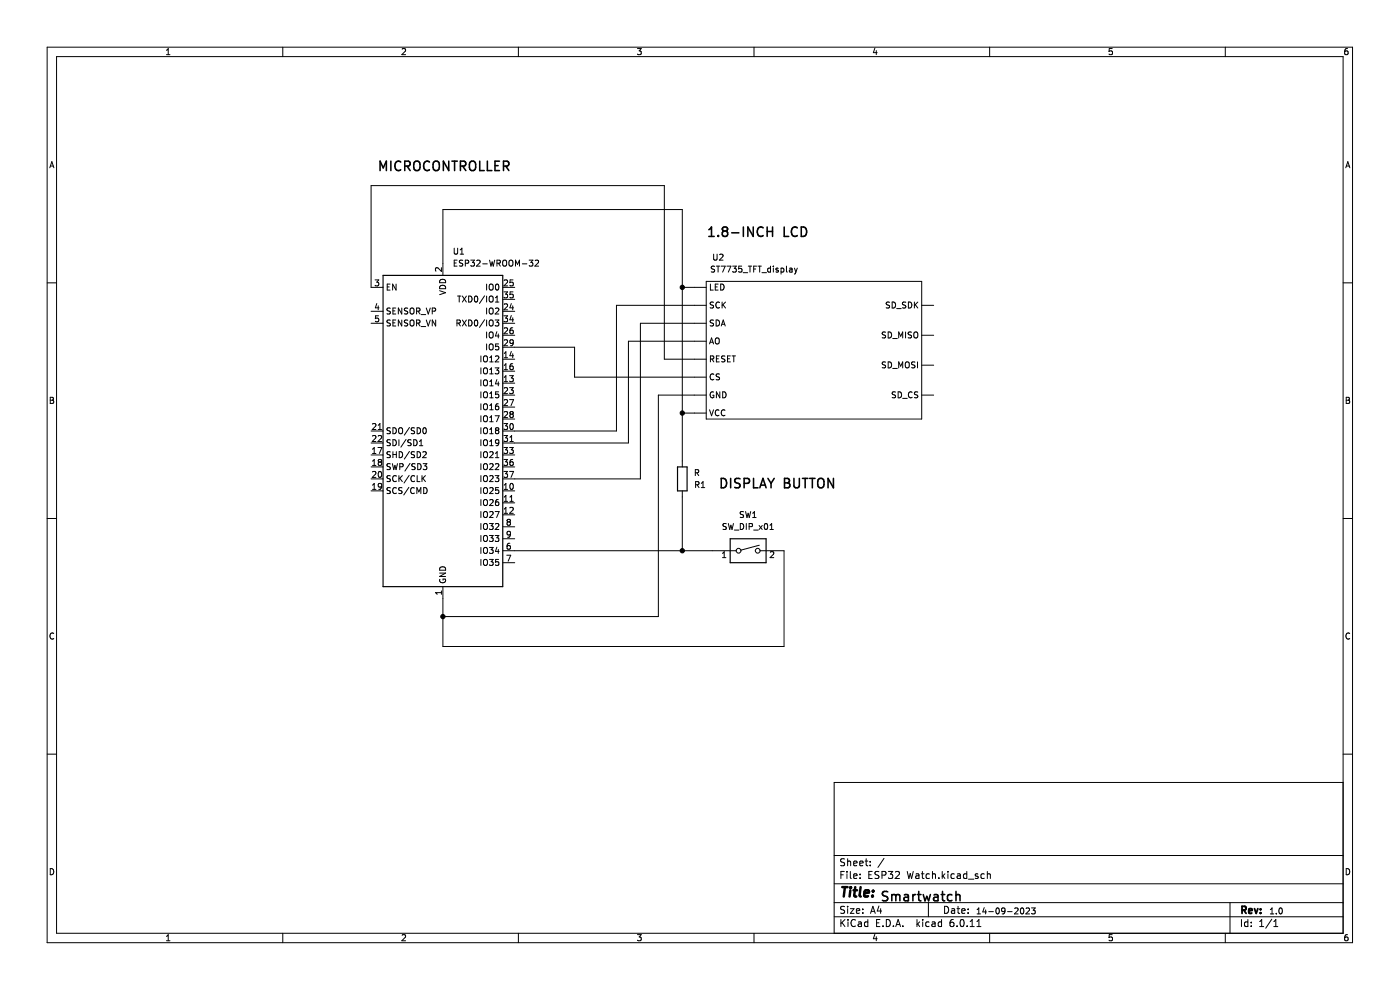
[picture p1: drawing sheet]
<svg xmlns="http://www.w3.org/2000/svg" width="297mm" height="210mm" viewBox="0 0 297 210" stroke-linecap="round" stroke-linejoin="round" font-family="sans-serif">
<path d="M0 0h296.9v210h-296.9z" fill-rule="evenodd" fill="#fff" stroke="#fff" stroke-width=".21"/>
<g fill="none" stroke="#000" stroke-width=".21">
<path d="M10 10h276.9v190h-276.9zM12 12h272.9v186h-272.9zM35.3 11.6h.8M35.3 10.7l.4-.4v1.3M60 10v2M85.3 10.4l.5-.1 .2 .4-.8 .9h.8M110 10v2M135.2 10.3h.8l-.4 .5 .4 .1v.6l-.2 .1-.6-.1M160 10v2M185.6 10.2l-.3 1h.8M185.9 10.7v.9M209.9 10v2"/>
<path d="M235.9 10.3h-.6v.6h.6v.6l-.1 .1-.5-.1M259.9 10v2M285.9 10.3l-.4 .1-.2 .2v.7l.2 .3 .4-.1v-.6l-.4-.1-.2 .2M10.6 35.6l.4-1.3 .4 1.3M10.7 35.2h.6M285.5 35.6l.4-1.3 .5 1.3M285.6 35.2h.6M10 60h2M79.6 59.4h.8l-.5 .5 .4 .1v.5l-.2 .1-.5-.1M93.4 59.4a.66 .66 0 0 1 .8-.1 .66 .66 0 0 1 .3 .7h-1.2zM93.6 56.8v.8l-.9-.8-.3 .2 .1 .5M94 58.4v-13.9h50.7v54.5"/>
<path d="M96.4 52.6v1.1l.2 .2h.2l.3-.2v-1.1M96.4 55.8h.4M97 55.2h-.6v1.3h.6M97.6 53.9h.8M97.6 53l.4-.4v1.3M98.2 55.2l-.7 .1v.4l.6 .2 .1 .3-.3 .3-.5-.1M98.7 55.8h.6l.1-.5-.7-.1v1.3M99.9 55.2h.8l-.5 .5 .4 .1v.5l-.2 .2-.5-.2M101.1 55.3l.5-.1 .3 .3-.8 1h.8M102.4 56h1M103.9 55.2l.3 1.3 .2-1 .2 1 .3-1.3M105.4 55.8h.6l.1-.5-.7-.1v1.3"/>
<path d="M105.7 55.8l.5 .7M106.7 55.4l.2-.2a.43 .43 0 0 1 .6 .4v.4a.42 .42 0 0 1-.4 .5 .42 .42 0 0 1-.5-.5zM107 59.5l.4-.1 .3 .3-.8 .9h.8M108 55.4l.3-.2a.43 .43 0 0 1 .5 .4v.4a.42 .42 0 0 1-.4 .5 .42 .42 0 0 1-.4-.5zM108.8 59.4h-.6v.6l.6-.1v.6l-.2 .1-.4-.1M109.4 56.5v-1.3l.4 .9 .4-.9v1.3M110.8 56h1M112.3 55.2h.7l-.4 .5 .4 .1v.5l-.2 .2-.5-.2M113.5 55.3l.5-.1 .3 .3-.8 1h.8M149.8 59.7h45.7v29.2h-45.7zM151.4 53.9v1l.2 .3h.3l.2-.3v-1M151.6 56.5l-.7 .1v.3l.6 .3 .1 .3-.2 .2h-.5"/>
<path d="M152 56.5h.7M152.3 56.5v1.2M152.7 54l.4-.1 .3 .4-.8 .9h.8M153 56.5h.8l-.5 1.2M154.2 56.5h.9l-.6 1.2M155.4 56.5h.8l-.4 .4 .3 .2v.5l-.1 .1-.6-.1M157.4 56.5h-.7v.6l.6-.1 .1 .6-.2 .1-.5-.1M157.7 57.8h.9M158.7 56.5h.8M159.1 56.5v1.2M159.9 57.1h.4M160.5 56.5h-.6v1.2"/>
<path d="M160.8 56.5h.7M161.2 56.5v1.2M161.6 57.8h1M163.5 56.9h-.4l-.2 .2 .1 .6h.5M163.5 56.5v1.2M164.1 56.5v.1M164.1 56.9v.8M165.1 56.9h-.3l-.2 .2 .1 .1 .4 .2v.3h-.5M165.7 56.9h.4l.2 .2-.1 .6h-.5M165.7 56.9v1.2M166.8 56.5v1l.2 .2M167.5 56.9h.5l.1 .8"/>
<path d="M168.1 57.2l-.7 .2 .2 .3h.5M168.5 56.9l.3 .8M168.8 57.7l-.3 .4M169.1 56.9l-.3 .8M284.9 60h2M78.7 68.6h2.6M78.7 66h2.6M79.9 64.4l-.3 .9h.8M80.2 64.9v.8M80.3 67h-.6l-.1 .6 .6-.1 .1 .6-.2 .2-.5-.2M81.3 61h-2.6v-21.6h62.2v36.8h8.9M82.1 60.9h.5"/>
<path d="M82.8 60.3h-.7v1.2h.7M82.8 65.4l-.7 .1v.3l.6 .3 .1 .3-.2 .2-.5-.1M82.8 67.9l-.7 .1v.4l.6 .2 .1 .3-.2 .2h-.5M83.4 65.9h.4M83.4 68.5h.4M84 65.3h-.6v1.3h.6M84 67.9h-.6v1.2h.6M84 60.3v1.2l-.7-1.2v1.2M85.2 65.3v1.3l-.7-1.3v1.3M85.2 67.9v1.2l-.7-1.2v1.2M86.5 67.9l-.7 .1v.4l.6 .2 .1 .3-.2 .2h-.5M86.5 65.4l-.7 .1v.3l.6 .3 .1 .3-.2 .2-.5-.1"/>
<path d="M87 65.5l.3-.2a.43 .43 0 0 1 .5 .5v.4a.42 .42 0 0 1-.4 .4 .42 .42 0 0 1-.4-.4zM87 68.1l.3-.2a.43 .43 0 0 1 .5 .4v.4a.42 .42 0 0 1-.4 .5 .42 .42 0 0 1-.4-.5zM88.4 66l.6-.1v-.4l-.6-.2v1.3M88.4 68.5h.6v-.5l-.6-.1v1.2M88.7 66l.4 .6M88.7 68.5l.4 .6M89.3 66.7h1M89.3 69.3h1M90.4 65.3l.5 1.3 .4-1.3M90.4 67.9l.5 1.2 .4-1.2M91.7 66l.6-.1 .1-.4-.7-.2v1.3M92.4 67.9v1.2l-.7-1.2v1.2"/>
<path d="M93.3 61.7l1.2 .4-1.2 .4M93.4 60.6a.66 .66 0 0 1 .8 0 .66 .66 0 0 1 .3 .6h-1.2zM96.9 68.5h.6l.1-.5-.7-.1v1.2M97.1 62.8h.7M97.2 68.5l.5 .6M97.4 62.8v1.3M98.1 67.9l.8 1.2M98.1 62.8l.8 1.3M98.9 67.9l-.8 1.2M98.9 62.8l-.8 1.3M99.4 67.9a.64 .64 0 0 1 .8 .6 .64 .64 0 0 1-.8 .6zM99.4 62.8a.64 .64 0 0 1 .8 .6 .64 .64 0 0 1-.8 .7z"/>
<path d="M100.7 68l.2-.1a.68 .68 0 0 1 .5 .6 .68 .68 0 0 1-.5 .6l-.3-.4zM100.7 62.9l.2-.1a.68 .68 0 0 1 .5 .6 .68 .68 0 0 1-.5 .7l-.3-.5zM102 75.5v1.3M102 78v1.3M102.6 75.7l.3-.2a.43 .43 0 0 1 .5 .4v.4a.42 .42 0 0 1-.4 .5 .42 .42 0 0 1-.4-.5zM102.6 78.2l.3-.2a.43 .43 0 0 1 .5 .5v.4a.42 .42 0 0 1-.4 .4 .42 .42 0 0 1-.4-.4zM102.8 67.8l-1.1 1.7M102.8 62.7l-1.1 1.7M103.2 60.3v1.2M103.2 62.8v1.3M103.2 65.3v1.3M103.2 67.9v1.2"/>
<path d="M103.2 70.4v1.3M103.2 73v1.2M103.8 60.4l.3-.1a.43 .43 0 0 1 .5 .4v.4a.42 .42 0 0 1-.4 .4 .42 .42 0 0 1-.4-.4zM103.8 63l.3-.2a.43 .43 0 0 1 .5 .4v.4a.42 .42 0 0 1-.4 .5 .42 .42 0 0 1-.4-.5zM103.8 65.5l.3-.2a.43 .43 0 0 1 .5 .5v.4a.42 .42 0 0 1-.4 .4 .42 .42 0 0 1-.4-.4zM103.8 68.1l.3-.2a.43 .43 0 0 1 .5 .4v.4a.42 .42 0 0 1-.4 .5 .42 .42 0 0 1-.4-.5zM103.8 70.6l.3-.2a.43 .43 0 0 1 .5 .4v.5a.42 .42 0 0 1-.4 .4 .42 .42 0 0 1-.4-.4zM103.8 73.1l.3-.1a.43 .43 0 0 1 .5 .4v.4a.42 .42 0 0 1-.4 .4 .42 .42 0 0 1-.4-.4zM103.9 75.9l.4-.4v1.3M103.9 78.4l.4-.4v1.3M103.9 76.8h.7M103.9 79.3h.7"/>
<path d="M105 67.9h.8l-.4 .5 .4 .1v.5l-.2 .1-.6-.1M105 78h.8l-.4 .5 .4 .1v.6l-.2 .1-.6-.1M105.1 65.5l.5-.2 .2 .4-.8 .9h.8M105.1 75.6l.5-.1 .2 .4-.8 .9h.8M105.1 63.2l.4-.4v1.3M105.1 64.1h.7M105.2 60.4l.2-.1a.68 .68 0 0 1 .4 .6 .68 .68 0 0 1-.4 .6l-.3-.5zM105.4 70.4l-.3 .9h.8M105.7 70.8v.9M105.8 73h-.6l-.1 .6 .6-.1 .1 .6-.2 .1-.5-.1M106.7 73.7h15.2v6.3h27.9M106.7 76.2h2.5"/>
<path d="M106.7 68.6h2.5M106.7 61h2.5M106.7 78.7h2.5M106.7 66h2.5M106.7 71.1h2.5M106.7 63.5h2.5M106.9 61.9h.8l-.4 .5 .3 .1v.6l-.2 .1-.5-.1M106.9 67h.8l-.4 .5 .3 .1v.5l-.2 .2-.5-.2M107 75l.3-.4v1.3M107 77.5l.3-.4v1.3M107 75.9h.7M107 78.4h.7"/>
<path d="M107 72.2l.4-.1 .3 .3-.8 .9h.8M107 64.6l.4-.1 .3 .3-.8 .9h.8M107 69.7l.4-.2 .3 .4-.8 .9h.8M108.1 79.7h.8l-.4 .5 .3 .1v.5l-.2 .2-.5-.2M108.5 74.5l-.3 1h.8M108.5 64.4l-.3 .9h.8M108.5 66.9l-.3 .9h.8M108.8 69.5l-.4 .1-.2 .2v.8l.2 .2 .4-.1v-.6l-.4-.1-.2 .3M108.8 77.1l-.4 .1-.2 .3v.7l.2 .2 .4-.1v-.6l-.4-.1-.2 .3M108.8 64.9v.8M108.8 67.4v.9M108.8 75v.9"/>
<path d="M108.8 61.9h-.6v.6h.6v.6l-.2 .1-.4-.1M108.9 72.6l-.3 .3-.3-.1-.1-.6 .4-.1 .3 .2-.1 .7-.2 .3h-.3M144.7 61h5.1M149.8 68.6h-13.9v33h-29.2M149.8 72.4h-16.5v21.6h-26.6M149.8 64.8h-19v26.6h-24.1M150.5 73l.5-1.3 .4 1.3M150.6 72.6h.7M150.7 76.2l.6-.1 .1-.5-.7-.1v1.3M150.7 60.3v1.2h.6M151 76.2l.4 .6M151.4 64.1l-.7 .1v.4l.6 .2 .1 .3-.3 .2h-.5"/>
<path d="M151.4 67.9l-.7 .1v.4l.6 .2 .1 .3-.3 .2h-.5M151.4 79.4a.56 .56 0 0 0-.8 .5 .56 .56 0 0 0 .8 .6M151.7 60.9h.5M151.8 71.9l.2-.2a.43 .43 0 0 1 .6 .4v.4a.42 .42 0 0 1-.4 .5 .42 .42 0 0 1-.5-.5zM151.9 67.9a.64 .64 0 0 1 .8 .6 .64 .64 0 0 1-.8 .6zM152 76.1h.4M152.3 60.3h-.6v1.2h.6M152.6 75.5h-.6v1.3h.6M152.6 79.4h-.6v.4l.5 .2 .1 .3-.2 .3-.5-.1M152.6 64.2a.56 .56 0 0 0-.7 .5 .56 .56 0 0 0 .7 .5M152.9 60.3a.64 .64 0 0 1 .7 .6 .64 .64 0 0 1-.7 .6zM153 69.1l.4-1.2 .5 1.2"/>
<path d="M153.1 68.8h.6M153.2 64.1v1.2M153.4 64.6l.5 .7M153.8 75.6h-.7v.4l.6 .2 .1 .3-.2 .3-.5-.1M153.9 64.1l-.7 .7M154.3 76.1h.5M154.9 75.5h-.6v1.3h.6M155.3 75.5h.7M155.7 75.5v1.3M187.9 76.8h-.5l-.3 .2 .2 .3 .5 .3v.3l-.7 .1M187.9 70.5l-.5-.1-.3 .3 .2 .3 .5 .2v.4h-.7M188.4 76.8a.64 .64 0 0 1 .7 .6 .64 .64 0 0 1-.7 .6z"/>
<path d="M188.4 70.4a.64 .64 0 0 1 .7 .7 .64 .64 0 0 1-.7 .6zM188.7 64.1l-.6 .1v.4l.5 .2 .1 .3-.2 .2h-.5M189.3 64.1a.64 .64 0 0 1 .7 .6 .64 .64 0 0 1-.7 .6zM189.4 71.8h1M189.4 78.2h1M190.2 65.5h1M190.7 71.7v-1.3l.4 .9 .4-.9v1.3M190.7 78v-1.2l.4 .9 .4-.9v1.2M192.1 76.9l.2-.1a.43 .43 0 0 1 .6 .4v.4a.42 .42 0 0 1-.4 .5 .42 .42 0 0 1-.5-.5zM192.1 70.4v1.3M192.2 64.1h-.5l-.3 .2 .2 .3 .5 .3v.3l-.7 .1M192.7 64.1a.64 .64 0 0 1 .7 .6 .64 .64 0 0 1-.7 .6z"/>
<path d="M193.4 70.5h-.7v.4l.6 .2 .1 .3-.3 .3-.4-.1M193.9 70.6l.3-.2a.43 .43 0 0 1 .5 .4v.5a.42 .42 0 0 1-.4 .4 .42 .42 0 0 1-.4-.4zM194 64.1v1.2M194.1 76.8l-.7 .1v.4l.6 .2 .1 .3-.2 .2h-.5M194.2 64.6l.5 .7M194.6 76.8v1.2M194.7 64.1l-.7 .7M195.5 64.8h2.6M195.5 71.1h2.6M195.5 77.5h2.6M10.7 84.3h.4l.2 .2-.2 .4 .2 .1 .1 .3-.2 .3h-.5zM10.7 84.9h.4"/>
<path d="M78.7 94h2.6M78.7 91.4h2.6M78.7 96.5h2.6M78.7 99h2.6M79 92.5l.5-.1 .2 .3-.7 1h.7M79 96.2h.7M79 95.3l.4-.4v1.3M79 97.8l.4-.3v1.2M79 98.7h.7M79 90l.5-.2 .2 .4-.7 .9h.7M80.2 94.9h.8l-.5 1.3M80.2 92.5l.5-.1 .3 .3-.8 1h.8"/>
<path d="M80.2 91.1h.8M80.2 90.2l.4-.4v1.3M80.5 98l-.3-.2 .3-.3h.2l.3 .2-.3 .3M80.5 98l-.3 .2 .1 .4 .2 .1h.2l.3-.2-.1-.4-.2-.1M80.5 98h.2M82.8 90.8l-.7 .1v.3l.6 .3 .1 .3-.2 .2-.5-.1M82.8 95.9h-.7v.4l.6 .2 .1 .3-.2 .3-.5-.1M82.8 93.3l-.7 .1v.4l.6 .2 .1 .3-.2 .2h-.5M82.8 98.4l-.7 .1v.3l.6 .3 .1 .3-.2 .2h-.5M83.2 98.4l.3 1.2 .3-.9 .2 .9 .3-1.2M83.4 93.3a.64 .64 0 0 1 .7 .6 .64 .64 0 0 1-.7 .6zM83.4 90.7a.64 .64 0 0 1 .7 .7 .64 .64 0 0 1-.7 .6z"/>
<path d="M83.4 95.8v1.3M83.4 96.4h.7M84.1 95.8v1.3M84.6 90.9l.3-.2a.43 .43 0 0 1 .5 .5v.4a.42 .42 0 0 1-.4 .4 .42 .42 0 0 1-.4-.4zM84.6 93.3v1.2M84.7 95.8a.64 .64 0 0 1 .7 .6 .64 .64 0 0 1-.7 .7zM84.8 99h.6l.1-.5-.7-.1v1.2M86.1 93.2l-1.1 1.6M86.9 95.8l-1.1 1.6M86.9 90.7l-1.1 1.6M87 98.3l-1.1 1.6M87.2 93.3h-.5l-.2 .2 .1 .3 .6 .3v.3l-.7 .1"/>
<path d="M87.8 93.3a.64 .64 0 0 1 .7 .6 .64 .64 0 0 1-.7 .6zM88 95.9l-.5-.1-.3 .3 .1 .3 .6 .2v.4h-.7M88 90.8l-.5-.1-.3 .3 .1 .3 .6 .2v.4h-.7M88.1 98.4l-.7 .1v.3l.6 .3 .1 .3-.3 .2h-.5M88.5 95.8a.64 .64 0 0 1 .7 .6 .64 .64 0 0 1-.7 .7zM88.5 90.7a.64 .64 0 0 1 .7 .7 .64 .64 0 0 1-.7 .6zM88.6 98.4a.64 .64 0 0 1 .7 .6 .64 .64 0 0 1-.7 .6zM89 93.6l.3-.3v1.2M89 94.5h.7M89.7 95.9l.5-.1 .2 .4-.8 .9h.8M89.8 98.4h.8l-.5 .4 .4 .2v.5l-.2 .1-.5-.1M89.8 90.9l.2-.2a.68 .68 0 0 1 .4 .7 .68 .68 0 0 1-.4 .6l-.3-.5z"/>
<path d="M102 80.6v1.2M102 83.1v1.3M102 85.7v1.2M102 88.2v1.3M102 90.7v1.3M102 93.3v1.2M102 95.8v1.3M102 98.4v1.2M102.6 85.8l.3-.1a.43 .43 0 0 1 .5 .4v.4a.42 .42 0 0 1-.4 .4 .42 .42 0 0 1-.4-.4zM102.6 80.8l.3-.2a.43 .43 0 0 1 .5 .4v.4a.42 .42 0 0 1-.4 .5 .42 .42 0 0 1-.4-.5zM102.6 83.3l.3-.2a.43 .43 0 0 1 .5 .4v.5a.42 .42 0 0 1-.4 .4 .42 .42 0 0 1-.4-.4zM102.6 88.4l.3-.2a.43 .43 0 0 1 .5 .4v.4a.42 .42 0 0 1-.4 .5 .42 .42 0 0 1-.4-.5z"/>
<path d="M102.6 90.9l.3-.2a.43 .43 0 0 1 .5 .5v.4a.42 .42 0 0 1-.4 .4 .42 .42 0 0 1-.4-.4zM102.6 93.5l.3-.2a.43 .43 0 0 1 .5 .4v.4a.42 .42 0 0 1-.4 .5 .42 .42 0 0 1-.4-.5zM102.6 96l.3-.2a.43 .43 0 0 1 .5 .4v.5a.42 .42 0 0 1-.4 .4 .42 .42 0 0 1-.4-.4zM102.6 98.5l.3-.1a.43 .43 0 0 1 .5 .4v.4a.42 .42 0 0 1-.4 .4 .42 .42 0 0 1-.4-.4zM103.9 95.9l.5-.1 .2 .4-.8 .9h.8M103.9 98.5l.5-.1 .2 .3-.8 .9h.8M103.9 81.8h.7M103.9 80.9l.4-.3v1.2M103.9 83.5l.4-.4v1.3M103.9 86l.4-.3v1.2M103.9 88.6l.4-.4v1.3M103.9 91.1l.4-.4v1.3"/>
<path d="M103.9 93.6l.4-.3v1.2M103.9 92h.7M103.9 94.5h.7M103.9 84.4h.7M103.9 86.9h.7M103.9 89.5h.7M105 88.2h.9l-.6 1.3M105.1 98.5l.5-.1 .2 .3-.8 .9h.8M105.1 97.1h.7M105.1 96.2l.4-.4v1.3M105.3 91.3l-.2 .2v.3l.2 .2h.3l.2-.2v-.4l-.2-.1M105.3 91.3l-.2-.3 .2-.3 .4 .1 .1 .2-.2 .3"/>
<path d="M105.3 91.3h.3M105.4 80.5l-.3 .9h.8M105.7 85.7h-.4l-.1 .3-.1 .7 .2 .2 .5-.1-.1-.6-.4-.1-.2 .3M105.7 81v.8M105.8 83.1h-.6l-.1 .6h.6l.1 .6-.2 .1-.5-.1M105.8 93.8l-.2 .3-.4-.1v-.6l.4-.1 .2 .2v.7l-.2 .3h-.4M106.7 83.8h2.5M106.7 81.3h2.5M106.7 96.5h2.5M106.7 99h2.5M106.7 86.3h2.5M106.7 88.9h2.5"/>
<path d="M106.9 97.5h.8l-.4 .4 .3 .2v.5l-.2 .1-.5-.1M106.9 94.9h.8l-.4 .5 .3 .1v.6l-.2 .1-.5-.1M106.9 89.8h.8l-.4 .5 .3 .1v.6l-.2 .1-.5-.1M106.9 92.4h.8l-.4 .5 .3 .1v.5l-.2 .2-.5-.2M107 80l.3-.3v1.3M107 81h.7M107 82.3l.4-.1 .3 .4-.8 .9h.8M107 84.9l.4-.1 .3 .3-.8 .9h.8M107 87.4l.4-.1 .3 .4-.8 .9h.8M108.1 82.2h.8l-.4 .5 .3 .1v.6l-.2 .1-.5-.1M108.1 94.9h.8l-.4 .5 .3 .1v.6l-.2 .1-.5-.1M108.1 84.8h.9l-.6 1.2"/>
<path d="M108.2 92.7l.3-.3v1.3M108.2 93.7h.7M108.3 90l.2-.2a.68 .68 0 0 1 .4 .7 .68 .68 0 0 1-.4 .6l-.3-.5zM108.4 87.8l-.2-.2 .2-.3h.2l.3 .2-.3 .3M108.4 87.8l-.2 .3v.4l.2 .1h.2l.3-.3-.1-.3-.2-.2M108.4 87.8h.2M108.8 97.5h-.4l-.2 .3v.7l.2 .2 .4-.1v-.6l-.4-.1-.2 .3M144.7 87.6h5.1M149.8 83.8h-10.1v47h-45.7M150.5 86.9l.5 1.3 .4-1.3M151.4 83.2a.58 .58 0 0 0-.8 .6 .58 .58 0 0 0 .8 .5v-.5h-.2M152.5 87a.56 .56 0 0 0-.8 .6 .56 .56 0 0 0 .8 .5"/>
<path d="M152.7 83.1v1.3l-.7-1.3v1.3M153.3 83.1a.64 .64 0 0 1 .7 .7 .64 .64 0 0 1-.7 .6zM153.8 87a.56 .56 0 0 0-.8 .6 .56 .56 0 0 0 .8 .5M190 83.2h-.7v.4l.6 .2 .1 .3-.3 .3-.4-.1M190.5 83.1a.64 .64 0 0 1 .8 .7 .64 .64 0 0 1-.8 .6zM191.5 84.5h1M193.5 83.2a.56 .56 0 0 0-.8 .5 .56 .56 0 0 0 .8 .6M194.7 83.2l-.5-.1-.2 .3 .1 .3 .5 .2v.4h-.6M195.5 83.8h2.6M285.6 84.3h.4l.3 .2-.3 .4 .3 .1v.3l-.2 .3h-.5zM285.6 84.9h.4M10 110h2"/>
<path d="M78.7 101.6h2.6M78.7 104.1h2.6M79 103.8h.7M79 102.9l.4-.4v1.3M79 100.1l.5-.1 .2 .4-.7 .9h.7M80.4 100.1l.1-.1a.68 .68 0 0 1 .5 .6 .68 .68 0 0 1-.5 .7l-.3-.5zM81 103.1l-.3 .2h-.3l-.1-.6 .4-.2 .3 .3-.1 .7-.2 .3h-.3M82.8 103.5l-.7 .1v.3l.6 .3 .1 .3-.2 .2-.5-.1M82.8 101h-.7v.4l.6 .2 .1 .3-.2 .3-.5-.1M84.1 103.6a.56 .56 0 0 0-.8 .5 .56 .56 0 0 0 .8 .5M84.1 101a.56 .56 0 0 0-.8 .5 .56 .56 0 0 0 .8 .5M84.6 100.9v1.3"/>
<path d="M84.8 101.4l.6 .8M85.3 103.5l-.7 .1v.3l.6 .3 .1 .3-.3 .2-.4-.1M85.4 100.9l-.8 .7M86.7 103.4l-1 1.6M86.8 100.8l-1.1 1.7M87.9 103.6a.56 .56 0 0 0-.8 .5 .56 .56 0 0 0 .8 .5M88 101a.56 .56 0 0 0-.8 .5 .56 .56 0 0 0 .8 .5M88.4 104.7v-1.3l.5 .9 .4-.9v1.3M88.5 100.9v1.3h.6M89.5 100.9v1.3M89.7 101.4l.5 .8M89.9 103.4a.64 .64 0 0 1 .7 .7 .64 .64 0 0 1-.7 .6z"/>
<path d="M90.2 100.9l-.7 .7M102 100.9v1.3M102 103.4v1.3M102 106v1.2M102 108.5v1.3M102 111v1.3M102 113.6v1.3M102 116.1v1.3M102 118.7v1.2M102.6 106.2l.3-.2a.43 .43 0 0 1 .5 .4v.4a.42 .42 0 0 1-.4 .5 .42 .42 0 0 1-.4-.5zM102.6 118.8l.3-.1a.43 .43 0 0 1 .5 .4v.4a.42 .42 0 0 1-.4 .5 .42 .42 0 0 1-.4-.5zM102.6 103.6l.3-.2a.43 .43 0 0 1 .5 .5v.4a.42 .42 0 0 1-.4 .4 .42 .42 0 0 1-.4-.4z"/>
<path d="M102.6 116.3l.3-.2a.43 .43 0 0 1 .5 .4v.5a.42 .42 0 0 1-.4 .4 .42 .42 0 0 1-.4-.4zM102.6 101.1l.3-.2a.43 .43 0 0 1 .5 .4v.4a.42 .42 0 0 1-.4 .5 .42 .42 0 0 1-.4-.5zM102.6 108.7l.3-.2a.43 .43 0 0 1 .5 .4v.5a.42 .42 0 0 1-.4 .4 .42 .42 0 0 1-.4-.4zM102.6 111.2l.3-.2a.43 .43 0 0 1 .5 .5v.4a.42 .42 0 0 1-.4 .4 .42 .42 0 0 1-.4-.4zM102.6 113.8l.3-.2a.43 .43 0 0 1 .5 .4v.4a.42 .42 0 0 1-.4 .5 .42 .42 0 0 1-.4-.5zM103.8 111h.8l-.4 .5 .4 .2v.5l-.2 .1-.6-.1M103.8 113.6h.8l-.4 .5 .4 .1v.5l-.2 .2-.6-.2M103.8 116.1h.8l-.4 .5 .4 .1v.6l-.2 .1-.6-.1M103.8 118.7h.8l-.4 .4 .4 .2v.5l-.2 .1-.6-.1M103.9 101l.5-.1 .2 .4-.8 .9h.8M103.9 103.6l.5-.2 .2 .4-.8 .9h.8M103.9 106.1l.5-.1 .2 .3-.8 .9h.8"/>
<path d="M103.9 108.6l.5-.1 .2 .4-.8 .9h.8M105 100.9h.8l-.4 .5 .4 .1v.5l-.2 .2-.6-.2M105 113.6h.8l-.4 .5 .4 .1v.5l-.2 .2-.6-.2M105 108.5h.9l-.6 1.3M105.1 111.2l.5-.2 .2 .4-.8 .9h.8M105.4 116.1l-.3 .9h.8M105.7 106h-.4l-.1 .3-.1 .7 .2 .2 .5-.1-.1-.6h-.4l-.2 .2M105.7 116.5v.9M105.8 103.4h-.6l-.1 .6h.6l.1 .6-.2 .1-.5-.1M105.8 118.7h-.6l-.1 .6 .6-.1 .1 .6-.2 .1-.5-.1M106.7 116.8h49.5M106.7 104.1h2.5"/>
<path d="M106.7 106.7h2.5M106.7 109.2h2.5M106.7 119.4h2.5M106.7 111.7h2.5M106.7 114.3h2.5M106.9 100h.8l-.4 .5 .3 .1v.6l-.2 .1-.5-.1M107 103.8h.7M107 102.9l.3-.4v1.3M107 105.4l.3-.3v1.3M107 108l.3-.4v1.3M107 106.4h.7M107 108.9h.7"/>
<path d="M107.5 117.8h.8l-.5 1.2M107.8 110.7l-.2-.2 .2-.3h.4l.1 .2-.3 .3M107.8 110.7l-.2 .2v.3l.2 .2h.4l.1-.2-.1-.4-.2-.1M107.8 110.7h.2M108.1 100h.9l-.6 1.3M108.2 107.7l.4-.1 .3 .4-.8 .9h.8M108.2 106.4h.7M108.2 105.4l.3-.3v1.3M108.2 115.2l-.4 .1-.2 .2v.8l.2 .2 .4-.1v-.6l-.4-.1-.2 .3M108.3 102.7l.2-.2a.68 .68 0 0 1 .4 .7 .68 .68 0 0 1-.4 .6l-.3-.5zM108.3 113.2l-.3 .3-.3-.1-.1-.6 .4-.1 .3 .2-.1 .8-.2 .2-.3 .1M144.7 104.1v12.7"/>
<path d="M147.5 100.3l.6-.1 .1-.5-.7-.1v1.3M147.6 102.8h.6v-.5l-.6-.1v1.2M147.8 100.3l.4 .6M147.9 102.8l.4 .6M148.8 103.4h.7M148.8 102.5l.3-.3v1.2M153.3 117.4l.3-.4v1.3M153.3 118.3h.7M154.1 111.1l-.7 .1v.3l.6 .3 .1 .3-.3 .2h-.4M154.5 111l.3 1.3 .3-.9 .2 .9 .3-1.3M155.8 112.4h.9M157 111a.64 .64 0 0 1 .8 .7 .64 .64 0 0 1-.8 .6z"/>
<path d="M157.7 108.6l-.4-.1-.3 .3 .1 .3 .6 .2v.4h-.7M158.2 108.5l.3 1.3 .2-.9 .3 .9 .3-1.3M158.3 111v1.3M158.9 111.7h.6l.1-.5-.7-.2v1.3M159.7 109.8h.7M159.7 108.9l.3-.4v1.3M159.9 112.4h1M161 111.5l.7 .8M161.1 115.7l-3.9 1M161.3 116.8h5v20.3h-72.3v-12.7M161.7 111.5l-.7 .8M162.2 111.2l.2-.2a.68 .68 0 0 1 .5 .7 .68 .68 0 0 1-.5 .6l-.3-.5z"/>
<path d="M163.3 112.3h.8M163.3 111.4l.4-.4v1.3M163.4 117.1l.5-.1 .3 .4-.8 .9h.8M284.9 110h2M11.4 134.4a.58 .58 0 0 0-.8 .5 .58 .58 0 0 0 .8 .5M93.3 121.6h1.2l-1.2 .7h1.2M93.3 122.9a.58 .58 0 0 0 .6 .7 .58 .58 0 0 0 .5-.8h-.4v.3M93.4 120.3a.66 .66 0 0 1 .8 0 .66 .66 0 0 1 .3 .7h-1.2zM93.6 125.3v.8M93.6 125.7h-1.2l.3 .4M286.3 134.4a.58 .58 0 0 0-.8 .5 .58 .58 0 0 0 .8 .5M10 160h2"/>
<path d="M284.9 160h2M284.9 166h-107.9v32M10.7 184.3a.66 .66 0 0 1 .7 .6 .66 .66 0 0 1-.7 .7zM35.3 198.6l.4-.3v1.3M35.3 199.6h.8M60 198v2M85.3 198.4l.5-.1 .2 .3-.8 1h.8M110 198v2M135.2 198.3h.8l-.4 .5 .4 .1v.5l-.2 .2-.6-.2M160 198v2M177 194.5h107.9M177 191.5h107.9"/>
<path d="M177 187.5h107.9M177 181.5h107.9M178.4 185.6h.5M178.4 195v1.5M178.6 195.7l.6 .8M179.1 184.9h-.7v1.4M179.2 192.3l-.6-.1-.2 .2v.4l.6 .3 .2 .4-.3 .2h-.6M179.2 182.2h-.6l-.2 .1v.4l.6 .3 .2 .4-.3 .3-.6-.1M179.2 195l-.8 .9M179.7 184.9v.1M179.7 185.4v.9M179.8 182.2v1.5"/>
<path d="M179.8 192.2v.2M179.8 192.7v1M179.8 182.8l.2-.1h.4l.1 1M179.9 195v.2M179.9 195.5v1M180.4 192.7h.8l-.8 1h.8M180.4 184.9v1.2l.2 .2M181.1 185.8l.7-.1-.1-.3h-.4l-.2 .2 .1 .7h.5M181.1 183.2l.7-.2-.1-.3h-.4l-.2 .2 .1 .7h.5M181.5 195.2a.71 .71 0 0 0-1 .5 .71 .71 0 0 0 .7 .8l.3-.1M181.7 193.2l.7-.1-.1-.3-.4-.1-.2 .3v.7h.6M182.1 195.6h.6v.9"/>
<path d="M182.4 183.2l.7-.2-.1-.3h-.4l-.2 .2 .1 .7h.5M182.5 186.2v.1M182.5 185.4v.2M182.7 195.9l-.5 .1-.2 .2 .2 .3h.5M183 193.6v.1M183 192.8v.2M183.5 182.7h.6M183.7 182.2v1.2l.4 .3M184.1 195.6l-.4-.1-.3 .3 .1 .7h.6M184.1 195v1.5M184.3 185.6h.5M184.6 183.5v.2"/>
<path d="M184.6 182.7v.2M184.7 193.7l.5-1.5 .5 1.5M184.8 193.3h.7M185 184.9h-.7v1.4h.7M185.6 198.2l-.3 .9h.8M185.9 198.7v.9M186 195.8h.5M186.5 184.9h-.6l-.2 .1v.4l.6 .3 .2 .4-.3 .2h-.6M186.5 192.2l-.4 1h.9M186.7 195h-.7v1.5h.7M186.8 192.7v1M187.1 185.6h.7l.2-.2-.1-.4-.8-.1v1.4"/>
<path d="M187.3 196.4v.1M187.5 182.1l-1.3 1.9M188 195a.76 .76 0 0 1 .9 .8 .76 .76 0 0 1-.9 .7zM188.5 184.9h.9l-.5 .5 .4 .2v.6l-.2 .1-.6-.1M189.5 196.4v.1M190 185l.5-.1 .3 .4-.9 1h.9M190 196.5l.5-1.5 .5 1.5M190.2 196.1h.7M191.5 196.4v.1M192.5 184.9l.3 1.4 .3-1 .3 1 .3-1.4M194.3 185.4h.6l.1 .9M194.5 195v1.5"/>
<path d="M194.7 196l.4 .5M195 185.7l-.5 .1-.3 .2 .3 .3h.5M195.1 195.5l-.6 .6M195.5 185.4h.5M195.7 184.9v1.2l.3 .2M195.7 195v.2M195.7 195.5v1M197 191.5v3M197.1 195.6l-.4-.1-.3 .3 .1 .7h.6M197.2 185.4h-.5l-.2 .2 .1 .7h.6M197.7 195.6h.6l.1 .9M197.8 185.5l.2-.1h.4l.1 .9"/>
<path d="M197.8 184.9v1.4M198.4 195.9l-.5 .1-.2 .2 .2 .3h.5M199.2 186.2v.1M199.7 195.6l-.4-.1-.3 .3 .2 .7h.5M199.7 195v1.5M199.9 184.9v1.4M200 185.8l.5 .5M200.4 192.2a.76 .76 0 0 1 .9 .8 .76 .76 0 0 1-.9 .7zM200.5 185.4l-.6 .5M201.1 184.9v.1M201.1 185.4v.9M201.9 192.8h.6v.9"/>
<path d="M202.2 195l-.4 .1a1.01 1.01 0 0 0 0 1.4l.5-.1 .1-.5-.3-.3-.4 .1-.2 .2M202.5 185.4h-.5l-.3 .2 .2 .7h.6M202.5 193.1l-.5 .1-.2 .2 .2 .3h.5M203 192.7h.6M203 196.4v.1M203.1 185.4h.6v.9M203.2 192.2v1.3l.4 .2M203.7 185.7l-.5 .1-.2 .2 .2 .3h.5M203.8 195.2l.2-.2a.8 .8 0 0 1 .5 .8 .8 .8 0 0 1-.5 .7l-.3-.5zM204 193.2l.7-.1v-.3l-.5-.1-.2 .3 .1 .7h.6M205.1 185.4h-.4l-.3 .2 .1 .7h.6M205.1 184.9v1.4"/>
<path d="M205.2 196.4v.1M205.4 193.6v.1M205.4 192.8v.2M205.5 186.5h1.1M205.8 196.5h.9M205.8 195.5l.4-.5v1.5M207.2 196.5h.9M207.2 195.5l.5-.5v1.5M207.3 193.9h.7M207.3 193l.3-.4v1.3M207.5 185.4h-.4l-.2 .2 .1 .2 .5 .1v.4h-.6M208.8 192.5l-.3 .9h.8"/>
<path d="M208.8 185.4h-.4l-.3 .2 .1 .7h.6M209.1 193v.9M209.5 185.5l.2-.1h.3l.1 .9M209.5 184.9v1.4M209.8 193.4h.9M209.9 198v2M211.4 192.7l.2-.1a.68 .68 0 0 1 .4 .6 .68 .68 0 0 1-.4 .7l-.3-.5zM213.2 193.1l-.2 .3-.4-.1-.1-.6 .5-.1 .2 .2-.1 .8-.1 .2-.4 .1M213.7 193.4h1M215.3 192.7l.4-.1 .3 .4-.8 .9h.8M216.6 192.7l.2-.1a.68 .68 0 0 1 .4 .6 .68 .68 0 0 1-.4 .7l-.3-.5zM217.7 192.7l.5-.1 .2 .4-.8 .9h.8"/>
<path d="M218.8 192.6h.8l-.4 .5 .4 .1v.5l-.2 .2-.6-.2M235.9 198.3h-.6v.6l.6-.1v.6l-.1 .2-.5-.2M259.9 198v2M260.9 191.5v6.5M263.4 195v1.5M264.7 195.6l-.4-.1-.3 .3 .2 .7h.5M264.7 195v1.5M265.4 196.4v.1M265.4 195.6v.2M267.2 196.5h.9M267.2 195.5l.5-.5v1.5M269.5 193.9h.7"/>
<path d="M269.5 193l.4-.4v1.3M269.8 195l-1.3 1.9M270.2 196.5h.9M270.2 195.5l.5-.5v1.5M270.8 193.7v.2M271.4 192.7l.2-.1a.68 .68 0 0 1 .5 .6 .68 .68 0 0 1-.5 .7l-.3-.5zM285.6 184.3a.66 .66 0 0 1 .7 .6 .66 .66 0 0 1-.7 .7zM285.9 198.3h-.4l-.2 .3v.7l.2 .3 .4-.2v-.6h-.4l-.2 .2"/>
<circle cx="156.7" cy="116.8" r=".51"/>
<circle cx="160.7" cy="116.8" r=".51"/>
</g>
<path d="M263.5 193h.7l.1-.3v-.3l-.8-.2v1.5M263.8 193l.5 .7M264.9 193.2l.7-.1v-.3l-.5-.1-.2 .3 .1 .7h.6M266.1 192.7l.4 1 .3-1M267.4 193.6v.1M267.4 192.8v.2" fill="none" stroke="#000" stroke-width=".39"/>
<path d="M178.7 188.2h1.1M179.2 188.2l-.2 2M180.4 188.8l-.2 1.4M180.5 188.2v.2M181.1 188.8h.7M181.4 188.2l-.2 1.7 .1 .2 .4 .1M182.6 188.2l-.2 1.7 .2 .3M183.4 189.5l.9-.2v-.4l-.6-.1-.3 .3v1h.7M185.1 190v.2M185.2 188.9v.2" fill="none" stroke="#000" stroke-width=".52"/>
<g fill="none" stroke="#000" stroke-width=".33">
<path d="M80.6 36.2v-2l.7 1.4 .7-1.4v2M82.9 34.2v2M85 34.4a.8 .8 0 0 0-1 0 .8 .8 0 0 0-.2 .9 .75 .75 0 0 0 .4 .8 .75 .75 0 0 0 .8-.1M85.9 35.2l.9-.1 .2-.2-.1-.5-.3-.2h-.7v2M86.3 35.2l.7 1M87.9 34.5a.67 .67 0 0 1 .7-.3 .67 .67 0 0 1 .5 .7v.6a.67 .67 0 0 1-.7 .7 .67 .67 0 0 1-.6-.7zM91.1 34.4a.8 .8 0 0 0-1 0 .8 .8 0 0 0-.2 .9 .75 .75 0 0 0 .4 .8 .75 .75 0 0 0 .8-.1M92 34.5a.67 .67 0 0 1 .7-.3 .67 .67 0 0 1 .5 .7v.6a.67 .67 0 0 1-.7 .7 .67 .67 0 0 1-.6-.7zM95.2 34.2v2l-1.1-2v2M95.9 34.2h1.1M96.4 34.2v2M97.7 35.2l.9-.1 .2-.2-.1-.5-.3-.2h-.7v2"/>
<path d="M98.2 35.2l.6 1M99.7 34.5a.67 .67 0 0 1 .7-.3 .67 .67 0 0 1 .5 .7v.6a.67 .67 0 0 1-.7 .7 .67 .67 0 0 1-.6-.7zM101.8 34.2v2h.9M103.4 34.2v2h.9M105 35.1h.7M106 34.2h-1v2h1M106.8 35.2l1-.1 .2-.2-.1-.5-.3-.2h-.8v2M107.3 35.2l.7 1M150.4 50.1h1.1M150.4 48.7l.5-.5v1.9M152.4 50v.1M153.6 49l-.4 .4v.4l.4 .3h.4l.4-.3-.1-.6-.3-.2"/>
<path d="M153.6 49l-.4-.4 .4-.4h.4l.4 .3-.4 .5M153.6 49h.4M155.2 49.4h1.5M157.7 48.2v1.9M159.8 48.2v1.9l-1.1-1.9v1.9M161.9 48.3a.8 .8 0 0 0-1 0 .8 .8 0 0 0-.2 1 .75 .75 0 0 0 .3 .8 .75 .75 0 0 0 .9-.1M162.7 48.2v1.9M162.7 49.1h1.2M163.9 48.2v1.9M166.4 48.2v1.9h.9M169.1 48.3a.8 .8 0 0 0-1 0 .8 .8 0 0 0-.2 1 .75 .75 0 0 0 .4 .8 .75 .75 0 0 0 .8-.1M170 48.2a1.01 1.01 0 0 1 1.1 1 1.01 1.01 0 0 1-1.1 .9z"/>
<path d="M153 101.5a1.01 1.01 0 0 1 1.2 1 1.01 1.01 0 0 1-1.2 1zM155 101.5v2M157 101.6l-.8-.1-.2 .2v.5l.8 .4 .2 .5-.4 .4-.7-.1M157.9 102.5l.9-.1 .2-.3-.1-.4-.3-.2h-.7v2M159.9 101.5v2h.9M161.2 103.5l.7-2 .6 2M161.4 102.9h.9M162.9 101.5l.7 1M163.6 102.5v1M164.2 101.5l-.6 1M166.4 101.5h.7l.3 .2 .1 .3-.4 .4a.53 .53 0 0 1 .5 .5 .53 .53 0 0 1-.4 .6h-.8zM166.4 102.4h.7"/>
<path d="M168.4 101.5v1.6l.4 .4 .6-.1 .2-.3v-1.6M170.2 101.5h1.2M170.8 101.5v2M171.8 101.5h1.1M172.3 101.5v2M173.6 101.8a.67 .67 0 0 1 .7-.3 .67 .67 0 0 1 .5 .6v.7a.67 .67 0 0 1-.7 .7 .67 .67 0 0 1-.6-.7zM176.8 101.5v2l-1.1-2v2M188.3 189.2l-.7-.1-.3 .2v.5l.8 .4 .2 .5-.3 .4-.8-.1M189.2 189.9l.6-.1 .2 .2M189.2 189.8v1.3M190 190l.3-.2h.5l.1 1.3M190 190v1.1"/>
<path d="M191.9 189.8h.7l.1 1.3M192.7 190.2l-.7 .1a.39 .39 0 0 0-.3 .4 .39 .39 0 0 0 .3 .4l.7-.1M193.7 189.8v1.3M194.2 189.8h-.3l-.2 .3M194.6 189.8h.8M194.9 189.1v1.7l.1 .2 .4 .1M195.9 189.8l.3 1.3 .4-1 .4 1 .4-1.3M198.1 189.8h.8l.1 1.3M199 190.2l-.7 .1a.39 .39 0 0 0-.3 .4 .39 .39 0 0 0 .3 .4l.7-.1M199.7 189.8h.7M199.9 189.1v1.7l.1 .2 .4 .1M201.9 189.8h-.5l-.4 .3v.6l.2 .3h.7"/>
<path d="M202.8 189.9l.3-.1h.5l.1 1.3M202.8 189.1v2"/>
</g>
<path d="M81.3 58.4h25.4v66h-25.4zM143.7 99h2.1v5.1h-2.1zM154.9 114.3h7.6v5.1h-7.6z" fill="none" stroke="#000" stroke-width=".25"/>
<g fill="#000" stroke="#000" stroke-width=".21">
<circle cx="144.7" cy="61" r=".46"/>
<circle cx="144.7" cy="87.6" r=".46"/>
<circle cx="144.7" cy="116.8" r=".46"/>
<circle cx="94" cy="130.8" r=".46"/>
</g>
</svg>
